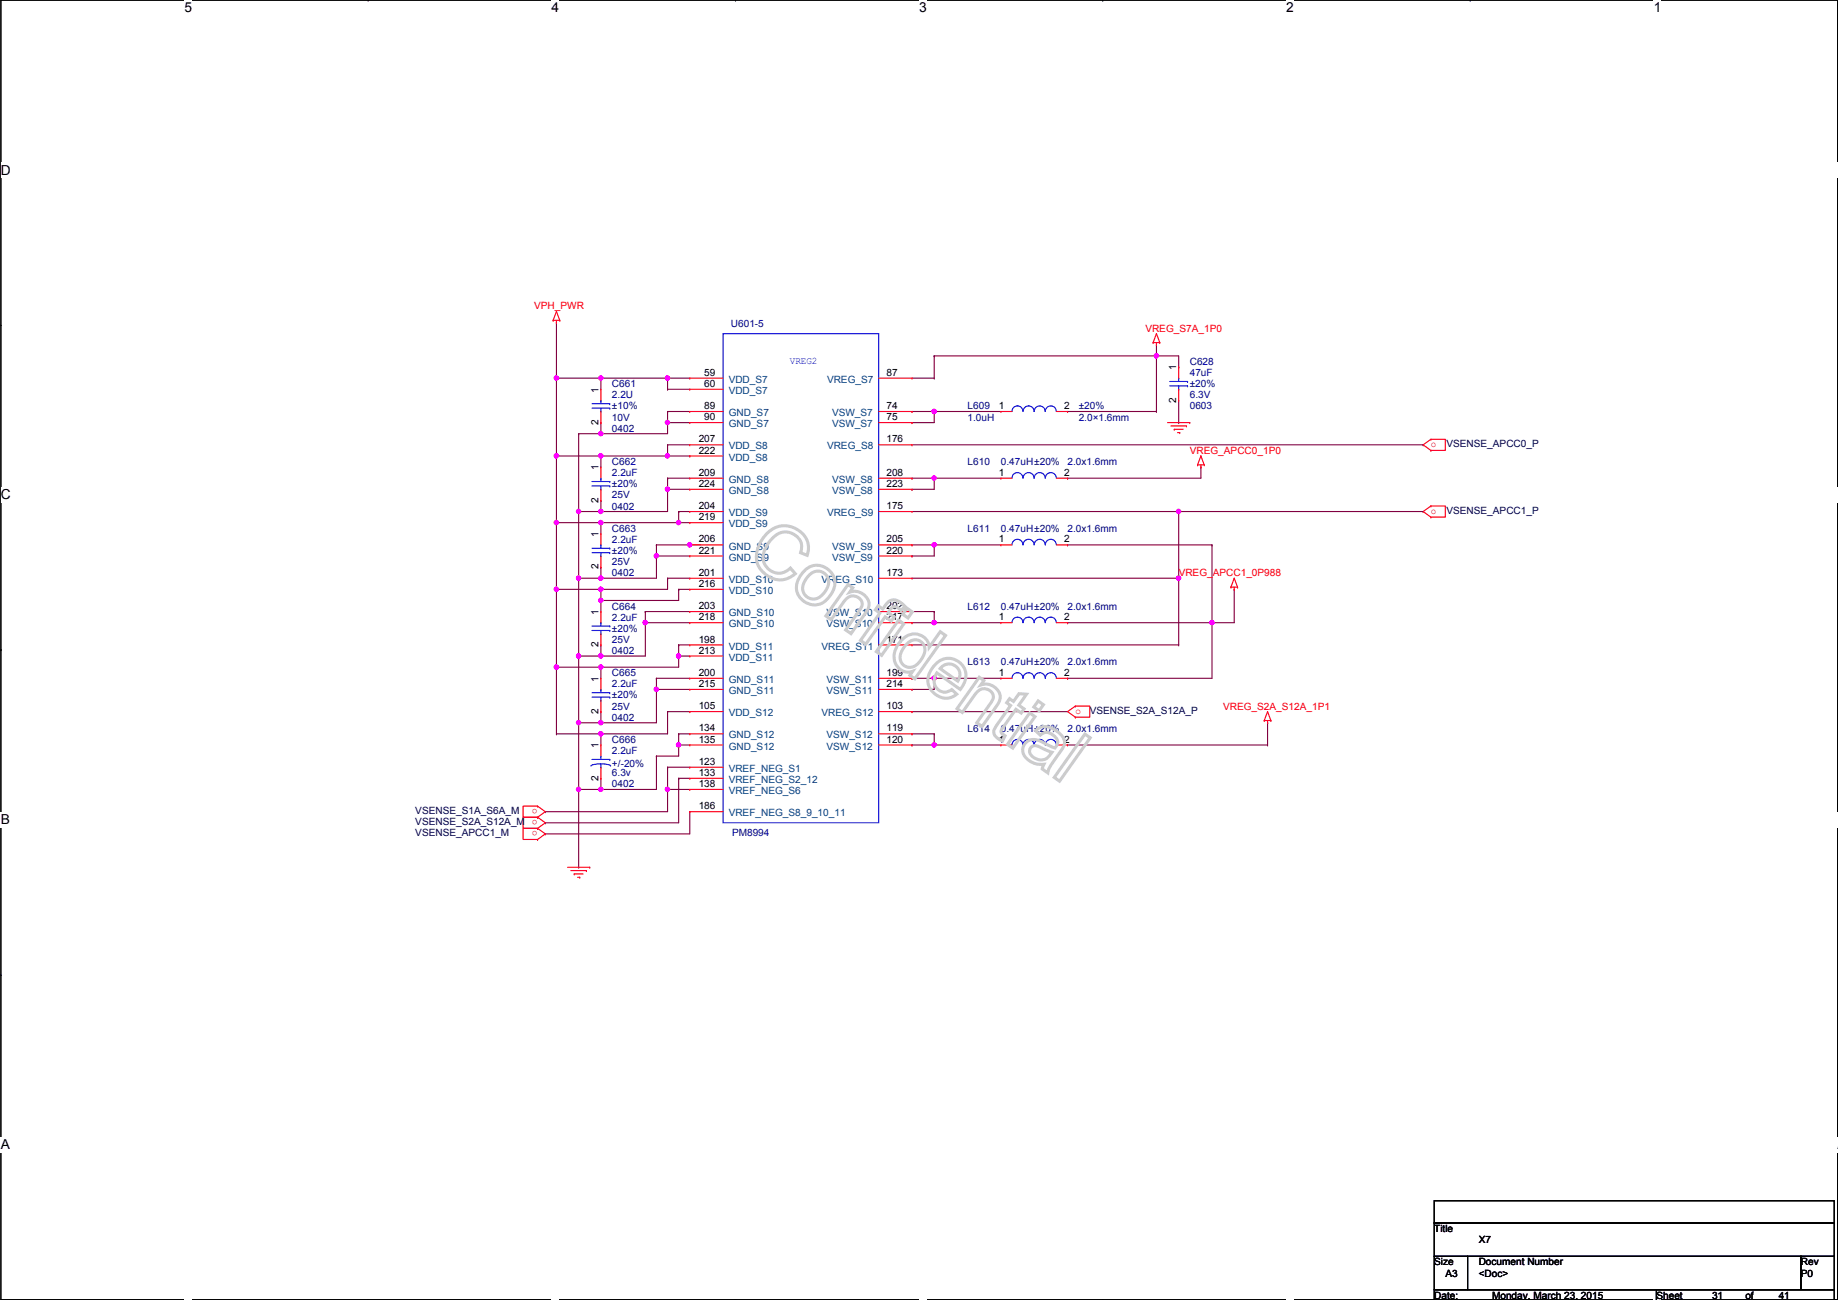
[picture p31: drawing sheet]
<svg xmlns="http://www.w3.org/2000/svg" width="420mm" height="297mm" viewBox="0 0 420 297" stroke-linecap="round" stroke-linejoin="round" font-family="sans-serif">
<defs><g id="words">
<g font-size="3.1">
<text x="42.2" y="2.8">5</text>
<text x="126.1" y="2.8">4</text>
<text x="210.1" y="2.8">3</text>
<text x="294" y="2.8">2</text>
<text x="378" y="2.8">1</text>
<text x=".2" y="39.9">D</text>
<text x=".2" y="114.1">C</text>
<text x=".2" y="188.4">B</text>
<text x=".2" y="262.6">A</text>
<text x="420.1" y="262.6">A</text>
</g>
<g font-size="2.3" fill="#f00">
<text x="122.1" y="70.7">VPH_PWR</text>
<text x="261.8" y="75.8">VREG_S7A_1P0</text>
<text x="272" y="103.7">VREG_APCC0_1P0</text>
<text x="327.1" y="102.2">o</text>
<text x="327.1" y="117.5">o</text>
<text x="269.4" y="131.7">VREG_APCC1_0P988</text>
<text x="245.8" y="163.2">o</text>
<text x="279.6" y="162.1">VREG_S2A_S12A_1P1</text>
<text x="122.9" y="184.8" transform="rotate(180 122.9 184.8)">o</text>
<text x="122.9" y="187.4" transform="rotate(180 122.9 187.4)">o</text>
<text x="122.9" y="189.9" transform="rotate(180 122.9 189.9)">o</text>
</g>
<g font-size="2.3" fill="#000080">
<text x="167.1" y="74.8">U601-5</text>
<text x="272" y="83.4">C628</text>
<text x="139.9" y="88.5">C661</text>
<text x="272" y="85.9">47uF</text>
<text x="272" y="88.5">±20%</text>
<text x="139.9" y="91">2.2U</text>
<text x="139.9" y="93.6">±10%</text>
<text x="221.2" y="93.6">L609</text>
<text x="246.6" y="93.6">±20%</text>
<text x="272" y="93.6">0603</text>
<text x="272" y="91">6.3V</text>
<text x="139.9" y="98.6">0402</text>
<text x="139.9" y="96.1">10V</text>
<text x="221.2" y="96.1">1.0uH</text>
<text x="246.6" y="96.1">2.0×1.6mm</text>
<text x="139.9" y="106.3">C662</text>
<text x="221.2" y="106.3">L610</text>
<text x="228.8" y="106.3">0.47uH±20%</text>
<text x="244" y="106.3">2.0x1.6mm</text>
<text x="139.9" y="108.8">2.2uF</text>
<text x="139.9" y="113.9">25V</text>
<text x="139.9" y="111.3">±20%</text>
<text x="139.9" y="116.4">0402</text>
<text x="139.9" y="121.5">C663</text>
<text x="139.9" y="124">2.2uF</text>
<text x="221.2" y="121.5">L611</text>
<text x="228.8" y="121.5">0.47uH±20%</text>
<text x="244" y="121.5">2.0x1.6mm</text>
<text x="139.9" y="131.7">0402</text>
<text x="139.9" y="129.1">25V</text>
<text x="139.9" y="126.6">±20%</text>
<text x="139.9" y="139.3">C664</text>
<text x="139.9" y="141.8">2.2uF</text>
<text x="221.2" y="139.3">L612</text>
<text x="228.8" y="139.3">0.47uH±20%</text>
<text x="244" y="139.3">2.0x1.6mm</text>
<text x="139.9" y="149.4">0402</text>
<text x="139.9" y="146.9">25V</text>
<text x="139.9" y="144.4">±20%</text>
<text x="139.9" y="154.5">C665</text>
<text x="221.2" y="152">L613</text>
<text x="228.8" y="152">0.47uH±20%</text>
<text x="244" y="152">2.0x1.6mm</text>
<text x="139.9" y="157.1">2.2uF</text>
<text x="139.9" y="159.6">±20%</text>
<text x="139.9" y="164.7">0402</text>
<text x="139.9" y="162.1">25V</text>
<text x="221.2" y="167.2">L614</text>
<text x="228.8" y="167.2">0.47uH±20%</text>
<text x="244" y="167.2">2.0x1.6mm</text>
<text x="139.9" y="169.8">C666</text>
<text x="139.9" y="172.3">2.2uF</text>
<text x="139.9" y="179.9">0402</text>
<text x="139.9" y="177.4">6.3v</text>
<text x="139.9" y="175.3">+/-20%</text>
<text x="167.3" y="191.1">PM8994</text>
</g>
<text font-size="2.3" fill="#00f" x="180.5" y="83.2">VREG2</text>
<g font-size="2.3">
<text x="136.8" y="89.7" transform="rotate(-90 136.8 89.7)">1</text>
<text x="161" y="85.9">59</text>
<text x="161" y="88.4">60</text>
<text x="202.6" y="85.9">87</text>
<text x="268.9" y="84.6" transform="rotate(-90 268.9 84.6)">1</text>
<text x="161" y="93.5">89</text>
<text x="202.6" y="93.5">74</text>
<text x="228.3" y="93.5">1</text>
<text x="243.3" y="93.5">2</text>
<text x="268.9" y="92" transform="rotate(-90 268.9 92)">2</text>
<text x="136.8" y="97.1" transform="rotate(-90 136.8 97.1)">2</text>
<text x="159.7" y="101.1">207</text>
<text x="161" y="96">90</text>
<text x="202.6" y="101.1">176</text>
<text x="202.6" y="96">75</text>
<text x="136.8" y="107.5" transform="rotate(-90 136.8 107.5)">1</text>
<text x="159.7" y="103.6">222</text>
<text x="159.7" y="108.7">209</text>
<text x="159.7" y="111.3">224</text>
<text x="202.6" y="108.7">208</text>
<text x="202.6" y="111.3">223</text>
<text x="228.3" y="108.7">1</text>
<text x="243.3" y="108.7">2</text>
<text x="136.8" y="114.9" transform="rotate(-90 136.8 114.9)">2</text>
<text x="159.7" y="116.3">204</text>
<text x="159.7" y="118.9">219</text>
<text x="202.6" y="116.3">175</text>
<text x="136.8" y="122.7" transform="rotate(-90 136.8 122.7)">1</text>
<text x="159.7" y="124">206</text>
<text x="202.6" y="124">205</text>
<text x="228.3" y="124">1</text>
<text x="243.3" y="124">2</text>
<text x="136.8" y="130.1" transform="rotate(-90 136.8 130.1)">2</text>
<text x="159.7" y="131.6">201</text>
<text x="159.7" y="126.5">221</text>
<text x="202.6" y="131.6">173</text>
<text x="202.6" y="126.5">220</text>
<text x="159.7" y="134.1">216</text>
<text x="136.8" y="140.5" transform="rotate(-90 136.8 140.5)">1</text>
<text x="159.7" y="139.2">203</text>
<text x="159.7" y="141.7">218</text>
<text x="202.6" y="139.2">202</text>
<text x="202.6" y="141.7">217</text>
<text x="228.3" y="141.7">1</text>
<text x="243.3" y="141.7">2</text>
<text x="136.8" y="147.9" transform="rotate(-90 136.8 147.9)">2</text>
<text x="159.7" y="146.8">198</text>
<text x="159.7" y="149.4">213</text>
<text x="202.6" y="146.8">171</text>
<text x="136.8" y="155.7" transform="rotate(-90 136.8 155.7)">1</text>
<text x="159.7" y="154.4">200</text>
<text x="202.6" y="154.4">199</text>
<text x="228.3" y="154.4">1</text>
<text x="243.3" y="154.4">2</text>
<text x="159.7" y="157">215</text>
<text x="202.6" y="157">214</text>
<text x="136.8" y="163.1" transform="rotate(-90 136.8 163.1)">2</text>
<text x="159.7" y="162.1">105</text>
<text x="159.7" y="167.1">134</text>
<text x="202.6" y="162.1">103</text>
<text x="202.6" y="167.1">119</text>
<text x="136.8" y="171" transform="rotate(-90 136.8 171)">1</text>
<text x="159.7" y="169.7">135</text>
<text x="202.6" y="169.7">120</text>
<text x="228.3" y="169.7">1</text>
<text x="243.3" y="169.7">2</text>
<text x="136.8" y="178.4" transform="rotate(-90 136.8 178.4)">2</text>
<text x="159.7" y="174.8">123</text>
<text x="159.7" y="177.3">133</text>
<text x="159.7" y="179.8">138</text>
<text x="159.7" y="184.9">186</text>
<text x="327.9" y="281.5">Title</text>
<text x="338" y="284.1">X7</text>
<text x="327.9" y="289.1">Size</text>
<text x="330.4" y="291.7">A3</text>
<text x="338" y="289.1">Document Number</text>
<text x="338" y="291.7">&lt;Doc&gt;</text>
<text x="411.7" y="291.7">P0</text>
<text x="411.7" y="289.1">Rev</text>
<text x="327.9" y="296.8">Date:</text>
<text x="341.1" y="296.8">Monday, March 23, 2015</text>
<text x="378.7" y="296.8">Sheet</text>
<text x="391.4" y="296.8">31</text>
<text x="399" y="296.8">of</text>
<text x="406.6" y="296.8">41</text>
</g>
<g font-size="2.3" fill="#004080">
<text x="166.6" y="87.5">VDD_S7</text>
<text x="189" y="87.5">VREG_S7</text>
<text x="166.6" y="90">VDD_S7</text>
<text x="166.6" y="95.1">GND_S7</text>
<text x="190.2" y="95.1">VSW_S7</text>
<text x="166.6" y="97.6">GND_S7</text>
<text x="190.2" y="97.6">VSW_S7</text>
<text x="166.6" y="102.7">VDD_S8</text>
<text x="166.6" y="105.2">VDD_S8</text>
<text x="189" y="102.7">VREG_S8</text>
<text x="166.6" y="110.3">GND_S8</text>
<text x="166.6" y="112.9">GND_S8</text>
<text x="190.2" y="110.3">VSW_S8</text>
<text x="190.2" y="112.9">VSW_S8</text>
<text x="166.6" y="117.9">VDD_S9</text>
<text x="189" y="117.9">VREG_S9</text>
<text x="166.6" y="120.5">VDD_S9</text>
<text x="166.6" y="125.6">GND_S9</text>
<text x="190.2" y="125.6">VSW_S9</text>
<text x="166.6" y="128.1">GND_S9</text>
<text x="190.2" y="128.1">VSW_S9</text>
<text x="166.6" y="133.2">VDD_S10</text>
<text x="166.6" y="135.7">VDD_S10</text>
<text x="187.8" y="133.2">VREG_S10</text>
<text x="166.6" y="140.8">GND_S10</text>
<text x="166.6" y="143.3">GND_S10</text>
<text x="188.9" y="140.8">VSW_S10</text>
<text x="188.9" y="143.3">VSW_S10</text>
<text x="166.6" y="148.4">VDD_S11</text>
<text x="187.8" y="148.4">VREG_S11</text>
<text x="166.6" y="151">VDD_S11</text>
<text x="166.6" y="156">GND_S11</text>
<text x="166.6" y="158.6">GND_S11</text>
<text x="188.9" y="156">VSW_S11</text>
<text x="188.9" y="158.6">VSW_S11</text>
<text x="166.6" y="163.7">VDD_S12</text>
<text x="187.8" y="163.7">VREG_S12</text>
<text x="166.6" y="168.7">GND_S12</text>
<text x="166.6" y="171.3">GND_S12</text>
<text x="188.9" y="168.7">VSW_S12</text>
<text x="188.9" y="171.3">VSW_S12</text>
<text x="166.6" y="176.4">VREF_NEG_S1</text>
<text x="166.6" y="178.9">VREF_NEG_S2_12</text>
<text x="166.6" y="181.4">VREF_NEG_S6</text>
<text x="166.6" y="186.5">VREF_NEG_S8_9_10_11</text>
</g>
<g font-size="2.3" fill="#000040">
<text x="330.7" y="102.2">VSENSE_APCC0_P</text>
<text x="330.7" y="117.4">VSENSE_APCC1_P</text>
<text x="249.1" y="163.2">VSENSE_S2A_S12A_P</text>
<text x="94.9" y="186">VSENSE_S1A_S6A_M</text>
<text x="94.9" y="188.6">VSENSE_S2A_S12A_M</text>
<text x="94.9" y="191.1">VSENSE_APCC1_M</text>
</g>
</g></defs>
<path d="M.2 0h419.9v297h-419.9z" fill="none" stroke="#000" stroke-width=".25"/>
<g fill="#fff">
<path d="M42.2 0h1.7v3.5h-1.7z"/>
<path d="M42.2 297l1.7 .1z"/>
</g>
<path d="M84.1 0h.1M84.1 297h.1" fill="none" stroke="#000" stroke-width=".25"/>
<g fill="#fff">
<path d="M126.1 0h1.7v3.5h-1.7z"/>
<path d="M126.1 297l1.7 .1z"/>
</g>
<path d="M168.1 0h.1M168.1 297h.1" fill="none" stroke="#000" stroke-width=".25"/>
<g fill="#fff">
<path d="M210.1 0h1.7v3.5h-1.7z"/>
<path d="M210.1 297l1.7 .1z"/>
</g>
<path d="M252.1 0h.1M252.1 297h.1" fill="none" stroke="#000" stroke-width=".25"/>
<g fill="#fff">
<path d="M294 0h1.8v3.5h-1.8z"/>
<path d="M294 297l1.8 .1z"/>
</g>
<path d="M336.1 0h.1M336.1 297h.1" fill="none" stroke="#000" stroke-width=".25"/>
<g fill="#fff">
<path d="M378 0h1.8v3.5h-1.8z"/>
<path d="M378 297l1.8 .1z"/>
<path d="M.2 37.1h2.2v3.5h-2.2z"/>
<path d="M420.1 37.1h.1v3.5h-.1z"/>
<path d="M.2 111.3h2.2v3.5h-2.2z"/>
<path d="M420.1 111.3h.1v3.5h-.1z"/>
</g>
<path d="M.2 74.3h.1M420.1 74.3h.1" fill="none" stroke="#000" stroke-width=".25"/>
<g fill="#fff">
<path d="M.2 185.6h2.1v3.5h-2.1z"/>
<path d="M420.1 185.6h.1v3.5h-.1z"/>
</g>
<path d="M.2 148.5h.1M420.1 148.5h.1" fill="none" stroke="#000" stroke-width=".25"/>
<path d="M.2 148.5h.1M420.1 148.5h.1" fill="none" stroke="#000" stroke-width=".23"/>
<g fill="#fff">
<path d="M.2 259.8h2.1v3.5h-2.1z"/>
<path d="M420.1 259.8h.1v3.5h-.1z"/>
</g>
<path d="M.2 222.7h.1M420.1 222.7h.1" fill="none" stroke="#000" stroke-width=".25"/>
<path d="M152.6 86.4h.1M152.6 86.4h5.1" fill="none" stroke="#800040" stroke-width=".25"/>
<circle cx="152.6" cy="86.4" r=".49" fill="#f0f"/>
<circle cx="152.6" cy="86.4" r=".49" fill="none" stroke="#f0f" stroke-width=".25"/>
<path d="M137.4 86.4h.1M137.4 86.4h15.2M137.4 86.4v2.5M152.6 86.4h.1M152.6 88.9h.1M152.6 94h.1M152.6 96.6h.1M152.6 86.4v2.5M152.6 94v2.6M152.6 88.9h5.1M152.6 94h5.1M152.6 96.6h5.1" fill="none" stroke="#800040" stroke-width=".25"/>
<circle cx="152.6" cy="96.5" r=".49" fill="#f0f"/>
<circle cx="152.6" cy="96.5" r=".49" fill="none" stroke="#f0f" stroke-width=".25"/>
<path d="M137.4 99.1h.1M137.4 96.6h.1M137.4 96.6v2.5M152.6 96.6h.1M152.6 96.6v2.5h-15.2M137.4 104.2h.1M137.4 104.2v2.5M137.4 104.2h15.2M152.6 104.2h.1M152.6 109.3h.1M152.6 109.3v2.5M152.6 109.3h5.1" fill="none" stroke="#800040" stroke-width=".25"/>
<circle cx="152.6" cy="111.8" r=".49" fill="#f0f"/>
<circle cx="152.6" cy="111.8" r=".49" fill="none" stroke="#f0f" stroke-width=".25"/>
<path d="M137.4 116.9h.1M152.6 111.8h.1M152.6 111.8h5.1M152.6 111.8v5.1h-15.2M155.1 116.9h.1M155.1 119.4h.1M155.1 116.9h2.6M155.1 119.4h2.6" fill="none" stroke="#800040" stroke-width=".25"/>
<circle cx="155.1" cy="119.4" r=".49" fill="#f0f"/>
<circle cx="155.1" cy="119.4" r=".49" fill="none" stroke="#f0f" stroke-width=".25"/>
<path d="M137.4 119.4h.1M137.4 119.4v2.6M155.1 116.9h.1M155.1 116.9v2.5h-17.7M150.1 124.5h.1M150.1 124.5h10.1M157.7 124.5h.1" fill="none" stroke="#800040" stroke-width=".25"/>
<circle cx="157.7" cy="124.5" r=".49" fill="#f0f"/>
<circle cx="157.7" cy="124.5" r=".49" fill="none" stroke="#f0f" stroke-width=".25"/>
<path d="M150.1 124.5h.1M150.1 127h.1M150.1 124.5v2.5M150.1 127h7.6" fill="none" stroke="#800040" stroke-width=".25"/>
<circle cx="150" cy="127" r=".49" fill="#f0f"/>
<circle cx="150" cy="127" r=".49" fill="none" stroke="#f0f" stroke-width=".25"/>
<path d="M137.4 132.1h.1M137.4 129.6h.1M137.4 129.6v2.5M150.1 127h.1M150.1 127v5.1h-12.7" fill="none" stroke="#800040" stroke-width=".25"/>
<circle cx="137.3" cy="132.1" r=".49" fill="#f0f"/>
<circle cx="137.3" cy="132.1" r=".49" fill="none" stroke="#f0f" stroke-width=".25"/>
<g fill="none" stroke="#800040" stroke-width=".25">
<path d="M137.4 137.2h.1M137.4 134.7h.1M147.5 139.7h.1M147.5 139.7h10.2M147.5 139.7v10.2M152.6 132.1h.1M152.6 132.1v2.6h-15.2M152.6 132.1h5.1M155.1 134.7h.1M155.1 134.7h2.6M155.1 134.7v2.5h-17.7M147.5 142.3h.1"/>
<path d="M147.5 142.3h10.2"/>
</g>
<circle cx="147.5" cy="142.3" r=".49" fill="#f0f"/>
<circle cx="147.5" cy="142.3" r=".49" fill="none" stroke="#f0f" stroke-width=".25"/>
<path d="M137.4 149.9h.1M137.4 147.4h.1M137.4 149.9h10.1M137.4 147.4v2.5" fill="none" stroke="#800040" stroke-width=".25"/>
<circle cx="137.3" cy="149.9" r=".49" fill="#f0f"/>
<circle cx="137.3" cy="149.9" r=".49" fill="none" stroke="#f0f" stroke-width=".25"/>
<path d="M137.4 137.2h.1M137.4 137.2v2.5" fill="none" stroke="#800040" stroke-width=".25"/>
<circle cx="137.3" cy="137.2" r=".49" fill="#f0f"/>
<circle cx="137.3" cy="137.2" r=".49" fill="none" stroke="#f0f" stroke-width=".25"/>
<path d="M137.4 134.7h.1M137.4 134.7v2.5M155.1 147.4h.1M155.1 147.4h2.6M155.1 147.4v2.5" fill="none" stroke="#800040" stroke-width=".25"/>
<circle cx="155.1" cy="149.9" r=".49" fill="#f0f"/>
<circle cx="155.1" cy="149.9" r=".49" fill="none" stroke="#f0f" stroke-width=".25"/>
<path d="M137.4 152.4h.1M137.4 152.4v2.6M150.1 155h.1M150.1 157.5h.1M150.1 155h7.6M150.1 155v2.5M150.1 157.5h7.6M155.1 149.9h.1M155.1 149.9h2.6M155.1 149.9v2.5h-17.7" fill="none" stroke="#800040" stroke-width=".25"/>
<circle cx="150" cy="157.5" r=".49" fill="#f0f"/>
<circle cx="150" cy="157.5" r=".49" fill="none" stroke="#f0f" stroke-width=".25"/>
<path d="M150.1 157.5h.1M150.1 157.5v7.6h-12.7M137.4 165.1h.1M137.4 162.6h.1M137.4 162.6v2.5" fill="none" stroke="#800040" stroke-width=".25"/>
<circle cx="137.3" cy="165.1" r=".49" fill="#f0f"/>
<circle cx="137.3" cy="165.1" r=".49" fill="none" stroke="#f0f" stroke-width=".25"/>
<path d="M137.4 167.7h.1M137.4 167.7v2.5M152.6 162.6h.1M152.6 162.6h5.1M152.6 162.6v5.1h-15.2M155.1 167.7h.1M155.1 170.2h.1M155.1 167.7h2.6M155.1 167.7v2.5M155.1 170.2h2.6" fill="none" stroke="#800040" stroke-width=".25"/>
<circle cx="155.1" cy="170.2" r=".49" fill="#f0f"/>
<circle cx="155.1" cy="170.2" r=".49" fill="none" stroke="#f0f" stroke-width=".25"/>
<path d="M137.4 114.3h.1M137.4 114.3v2.6M137.4 177.8h.1M137.4 177.8v2.6M150.1 172.8h.1M150.1 172.8v7.6h-12.7M155.1 170.2h.1M155.1 170.2v2.6h-5M137.4 180.4h.1" fill="none" stroke="#800040" stroke-width=".25"/>
<circle cx="137.3" cy="116.9" r=".49" fill="#f0f"/>
<circle cx="137.3" cy="116.9" r=".49" fill="none" stroke="#f0f" stroke-width=".25"/>
<path d="M152.6 175.3h.1M152.6 175.3v5.1M152.6 175.3h5.1M155.1 177.8h.1M155.1 177.8h2.6M155.1 177.8v10.2h-30.4M124.7 185.5h.1M124.7 188h.1M124.7 185.5h27.9M152.6 180.4h.1M152.6 180.4h5.1" fill="none" stroke="#800040" stroke-width=".25"/>
<circle cx="152.6" cy="180.4" r=".49" fill="#f0f"/>
<circle cx="152.6" cy="180.4" r=".49" fill="none" stroke="#f0f" stroke-width=".25"/>
<path d="M208.5 94h.1M208.5 94h5.1M124.7 190.5h.1M152.6 180.4h.1M152.6 180.4v5.1M157.7 185.5h.1M157.7 185.5v5h-33" fill="none" stroke="#800040" stroke-width=".25"/>
<circle cx="213.5" cy="94" r=".49" fill="#f0f"/>
<circle cx="213.5" cy="94" r=".49" fill="none" stroke="#f0f" stroke-width=".25"/>
<path d="M208.5 96.6h.1M213.6 94h.1M213.6 94v2.6h-5.1M213.6 94h15.2M208.5 109.3h.1M208.5 109.3h5.1" fill="none" stroke="#800040" stroke-width=".25"/>
<circle cx="213.5" cy="109.2" r=".49" fill="#f0f"/>
<circle cx="213.5" cy="109.2" r=".49" fill="none" stroke="#f0f" stroke-width=".25"/>
<path d="M208.5 111.8h.1M213.6 109.3h.1M213.6 109.3v2.5h-5.1M213.6 109.3h15.2M208.5 124.5h.1M208.5 124.5h5.1" fill="none" stroke="#800040" stroke-width=".25"/>
<circle cx="213.5" cy="124.5" r=".49" fill="#f0f"/>
<circle cx="213.5" cy="124.5" r=".49" fill="none" stroke="#f0f" stroke-width=".25"/>
<path d="M208.5 127h.1M213.6 124.5h.1M213.6 124.5v2.5h-5.1M213.6 124.5h15.2M208.5 142.3h.1M208.5 142.3h5.1" fill="none" stroke="#800040" stroke-width=".25"/>
<circle cx="213.5" cy="142.3" r=".49" fill="#f0f"/>
<circle cx="213.5" cy="142.3" r=".49" fill="none" stroke="#f0f" stroke-width=".25"/>
<path d="M208.5 139.7h.1M208.5 139.7h5.1M213.6 139.7h.1M213.6 139.7v2.6M208.5 157.5h.1M208.5 155h.1M208.5 157.5h5.1M208.5 155h5.1M213.6 142.3h.1M213.6 142.3h15.2" fill="none" stroke="#800040" stroke-width=".25"/>
<circle cx="213.5" cy="155" r=".49" fill="#f0f"/>
<circle cx="213.5" cy="155" r=".49" fill="none" stroke="#f0f" stroke-width=".25"/>
<path d="M213.6 155h.1M213.6 155h15.2M208.5 170.2h.1M208.5 170.2h5.1" fill="none" stroke="#800040" stroke-width=".25"/>
<circle cx="213.5" cy="170.2" r=".49" fill="#f0f"/>
<circle cx="213.5" cy="170.2" r=".49" fill="none" stroke="#f0f" stroke-width=".25"/>
<g fill="none" stroke="#800040" stroke-width=".25">
<path d="M208.5 86.4h5.1M213.6 86.4h.1M244 94h20.4M264.4 94h.1M208.5 101.6h116.8M208.5 116.9h60.9M244 109.3h.1M269.4 116.9h.1M274.5 106.7h.1M274.5 106.7v2.6h-30.5M325.3 101.6h.1M213.6 155h.1"/>
<path d="M213.6 155v2.5M208.5 167.7h.1M208.5 167.7h5.1M213.6 167.7h.1M213.6 170.2h.1M213.6 167.7v2.5M213.6 170.2h15.2"/>
</g>
<circle cx="269.4" cy="116.9" r=".49" fill="#f0f"/>
<circle cx="269.4" cy="116.9" r=".49" fill="none" stroke="#f0f" stroke-width=".25"/>
<path d="M208.5 132.1h60.9M269.4 132.1h.1" fill="none" stroke="#800040" stroke-width=".25"/>
<circle cx="269.4" cy="132.1" r=".49" fill="#f0f"/>
<circle cx="269.4" cy="132.1" r=".49" fill="none" stroke="#f0f" stroke-width=".25"/>
<path d="M244 124.5h.1M244 124.5h33.1M277.1 124.5h.1M277.1 124.5v30.5h-33.1M208.5 147.4h60.9M244 142.3h.1M244 155h.1M244 142.3h33.1M269.4 147.4h.1M277.1 142.3h.1" fill="none" stroke="#800040" stroke-width=".25"/>
<circle cx="277" cy="142.3" r=".49" fill="#f0f"/>
<circle cx="277" cy="142.3" r=".49" fill="none" stroke="#f0f" stroke-width=".25"/>
<path d="M127.2 86.4h.1M127.2 86.4h10.2M282.1 134.7h.1M282.1 134.7v7.6h-5M277.1 142.3h.1M208.5 162.6h.1M208.5 162.6h35.5M244 170.2h45.8M289.8 170.2h.1M289.8 165.1h.1M289.8 165.1v5.1" fill="none" stroke="#800040" stroke-width=".25"/>
<circle cx="137.3" cy="86.4" r=".49" fill="#f0f"/>
<circle cx="137.3" cy="86.4" r=".49" fill="none" stroke="#f0f" stroke-width=".25"/>
<path d="M127.2 73.7h.1M127.2 73.7v12.7" fill="none" stroke="#800040" stroke-width=".25"/>
<circle cx="127.2" cy="86.4" r=".49" fill="#f0f"/>
<circle cx="127.2" cy="86.4" r=".49" fill="none" stroke="#f0f" stroke-width=".25"/>
<path d="M127.2 104.2h.1M127.2 104.2h10.2" fill="none" stroke="#800040" stroke-width=".25"/>
<circle cx="137.3" cy="104.2" r=".49" fill="#f0f"/>
<circle cx="137.3" cy="104.2" r=".49" fill="none" stroke="#f0f" stroke-width=".25"/>
<path d="M127.2 86.4h.1M127.2 86.4v17.8M127.2 119.4h.1M127.2 119.4h10.2" fill="none" stroke="#800040" stroke-width=".25"/>
<circle cx="137.3" cy="119.4" r=".49" fill="#f0f"/>
<circle cx="137.3" cy="119.4" r=".49" fill="none" stroke="#f0f" stroke-width=".25"/>
<path d="M127.2 104.2h.1M127.2 104.2v15.2" fill="none" stroke="#800040" stroke-width=".25"/>
<circle cx="127.2" cy="119.4" r=".49" fill="#f0f"/>
<circle cx="127.2" cy="119.4" r=".49" fill="none" stroke="#f0f" stroke-width=".25"/>
<circle cx="127.2" cy="104.2" r=".49" fill="#f0f"/>
<circle cx="127.2" cy="104.2" r=".49" fill="none" stroke="#f0f" stroke-width=".25"/>
<path d="M127.2 134.7h.1M127.2 134.7h10.2" fill="none" stroke="#800040" stroke-width=".25"/>
<circle cx="137.3" cy="134.6" r=".49" fill="#f0f"/>
<circle cx="137.3" cy="134.6" r=".49" fill="none" stroke="#f0f" stroke-width=".25"/>
<path d="M127.2 119.4h.1M127.2 119.4v15.3M127.2 152.4h.1M127.2 152.4h10.2" fill="none" stroke="#800040" stroke-width=".25"/>
<circle cx="137.3" cy="152.4" r=".49" fill="#f0f"/>
<circle cx="137.3" cy="152.4" r=".49" fill="none" stroke="#f0f" stroke-width=".25"/>
<path d="M127.2 134.7h.1M127.2 134.7v17.7" fill="none" stroke="#800040" stroke-width=".25"/>
<circle cx="127.2" cy="152.4" r=".49" fill="#f0f"/>
<circle cx="127.2" cy="152.4" r=".49" fill="none" stroke="#f0f" stroke-width=".25"/>
<circle cx="127.2" cy="134.6" r=".49" fill="#f0f"/>
<circle cx="127.2" cy="134.6" r=".49" fill="none" stroke="#f0f" stroke-width=".25"/>
<path d="M127.2 167.7h.1M127.2 167.7h10.2" fill="none" stroke="#800040" stroke-width=".25"/>
<circle cx="137.3" cy="167.7" r=".49" fill="#f0f"/>
<circle cx="137.3" cy="167.7" r=".49" fill="none" stroke="#f0f" stroke-width=".25"/>
<path d="M152.6 101.6h.1M152.6 104.2h.1M152.6 101.6h5.1M152.6 101.6v2.6M152.6 104.2h5.1M157.7 104.2h.1M127.2 152.4h.1M127.2 152.4v15.3" fill="none" stroke="#800040" stroke-width=".25"/>
<circle cx="152.6" cy="104.2" r=".49" fill="#f0f"/>
<circle cx="152.6" cy="104.2" r=".49" fill="none" stroke="#f0f" stroke-width=".25"/>
<path d="M132.3 99.1h.1M132.3 99.1h5.1" fill="none" stroke="#800040" stroke-width=".25"/>
<circle cx="137.3" cy="99.1" r=".49" fill="#f0f"/>
<circle cx="137.3" cy="99.1" r=".49" fill="none" stroke="#f0f" stroke-width=".25"/>
<path d="M132.3 99.1v17.8M132.3 116.9h.1" fill="none" stroke="#800040" stroke-width=".25"/>
<circle cx="132.3" cy="116.9" r=".49" fill="#f0f"/>
<circle cx="132.3" cy="116.9" r=".49" fill="none" stroke="#f0f" stroke-width=".25"/>
<path d="M132.3 116.9h.1M132.3 116.9h5.1M132.3 116.9v33M132.3 132.1h.1M132.3 132.1h5.1M132.3 149.9h.1" fill="none" stroke="#800040" stroke-width=".25"/>
<circle cx="132.3" cy="132.1" r=".49" fill="#f0f"/>
<circle cx="132.3" cy="132.1" r=".49" fill="none" stroke="#f0f" stroke-width=".25"/>
<circle cx="132.3" cy="149.9" r=".49" fill="#f0f"/>
<circle cx="132.3" cy="149.9" r=".49" fill="none" stroke="#f0f" stroke-width=".25"/>
<path d="M132.3 149.9h.1M132.3 149.9h5.1M132.3 149.9v30.5M132.3 165.1h.1M132.3 165.1h5.1M132.3 180.4h.1" fill="none" stroke="#800040" stroke-width=".25"/>
<circle cx="132.3" cy="165.1" r=".49" fill="#f0f"/>
<circle cx="132.3" cy="165.1" r=".49" fill="none" stroke="#f0f" stroke-width=".25"/>
<path d="M132.3 180.4h.1M132.3 180.4h5.1" fill="none" stroke="#800040" stroke-width=".25"/>
<circle cx="137.3" cy="180.4" r=".49" fill="#f0f"/>
<circle cx="137.3" cy="180.4" r=".49" fill="none" stroke="#f0f" stroke-width=".25"/>
<path d="M132.3 198.2h.1M132.3 180.4v17.8" fill="none" stroke="#800040" stroke-width=".25"/>
<circle cx="132.3" cy="180.4" r=".49" fill="#f0f"/>
<circle cx="132.3" cy="180.4" r=".49" fill="none" stroke="#f0f" stroke-width=".25"/>
<g fill="none" stroke="#800040" stroke-width=".25">
<path d="M264.4 78.8v15.2M213.6 81.3h.1M213.6 81.3h55.8v2.6M213.6 81.3v5.1M264.4 81.3h.1M269.4 96.6h.1M269.4 83.9h.1M269.4 91.5v5.1M269.4 116.9h.1M269.4 116.9h55.9M269.4 116.9v30.5M325.3 116.9h.1"/>
<path d="M269.4 132.1h.1"/>
</g>
<circle cx="264.3" cy="81.3" r=".49" fill="#f0f"/>
<circle cx="264.3" cy="81.3" r=".49" fill="none" stroke="#f0f" stroke-width=".25"/>
<g fill="none" stroke="#f00" stroke-width=".25">
<path d="M126.4 73.2h.1M126.4 73.2h1.6M127.2 73.7h.1M127.2 71.2h.1M127.2 73.2v.5M127.2 71.2l-.8 2M127.2 71.2l.8 2M128 73.2h.1M263.6 78.3h.1M263.6 78.3h1.5M264.4 78.8h.1M264.4 76.2h.1"/>
<path d="M264.4 78.3v.5M264.4 76.2l-.8 2.1M264.4 76.2l.7 2.1M265.1 78.3h.1M137.4 88.9h.1M137.4 96.6h.1M137.4 88.9v2.6M137.4 94v2.6M157.7 86.4h.1M157.7 88.9h.1M157.7 94h.1M157.7 96.6h.1"/>
<path d="M157.7 96.6h7.6M157.7 86.4h7.6M157.7 88.9h7.6M157.7 94h7.6M200.9 96.6h7.6M200.9 86.4h7.6M200.9 94h7.6M208.5 86.4h.1M208.5 94h.1M208.5 96.6h.1M228.8 94h.1M228.8 94h2.5"/>
<path d="M241.5 94h2.5M244 94h.1M266.9 96.6h5.1M267.7 97.3h3.5M268.4 98.1h.1M268.4 98.1h2.1M269.2 98.8h.5M269.4 83.9h.1M269.4 91.5h.1M269.4 83.9v2.5M269.4 88.9v2.6M269.7 98.8h.1"/>
<path d="M271.2 97.3h.1M272 96.6h.1M137.4 106.7h.1M137.4 114.3h.1M137.4 106.7v2.6M137.4 111.8v2.5M157.7 101.6h.1M157.7 104.2h.1M157.7 116.9h.1M157.7 119.4h.1M157.7 109.3h.1M157.7 111.8h.1"/>
<path d="M157.7 109.3h7.6M157.7 101.6h7.6M157.7 104.2h7.6M157.7 116.9h7.6M157.7 119.4h7.6M157.7 111.8h7.6M200.9 109.3h7.6M200.9 101.6h7.6M200.9 116.9h7.6M200.9 111.8h7.6M208.5 101.6h.1M208.5 116.9h.1"/>
<path d="M208.5 109.3h.1M208.5 111.8h.1M228.8 109.3h.1M228.8 109.3h2.5M241.5 109.3h2.5M244 109.3h.1M273.8 106.2h.1M273.8 106.2h1.5M274.5 106.7h.1M274.5 104.2h.1M274.5 106.2v.5M274.5 104.2l-.7 2"/>
<path d="M274.5 104.2l.8 2M275.3 106.2h.1M327.1 100.4h.1M327.1 102.9h.1M327.1 100.4h3.3v2.5h-3.3M327.1 115.6h.1M327.1 118.2h.1M327.1 115.6h3.3v2.6h-3.3M327.1 100.4l-1.8 1.2 1.8 1.3M327.1 115.6l-1.8 1.3 1.8 1.3M137.4 122h.1M137.4 129.6h.1"/>
<path d="M137.4 139.7h.1M137.4 122v2.5M137.4 127v2.6M137.4 139.7v2.6M157.7 132.1h.1M157.7 134.7h.1M157.7 124.5h.1M157.7 127h.1M157.7 139.7h.1M157.7 124.5h7.6M157.7 132.1h7.6M157.7 134.7h7.6"/>
<path d="M157.7 127h7.6M157.7 139.7h7.6M200.9 124.5h7.6M200.9 132.1h7.6M200.9 127h7.6M200.9 139.7h7.6M208.5 132.1h.1M208.5 124.5h.1M208.5 127h.1M208.5 139.7h.1M228.8 124.5h.1M228.8 124.5h2.5"/>
<path d="M241.5 124.5h2.5M244 124.5h.1M281.4 134.2h.1M281.4 134.2h1.5M282.1 134.7h.1M282.1 132.1h.1M282.1 134.2v.5M282.1 132.1l-.7 2.1M282.1 132.1l.8 2.1M282.9 134.2h.1M137.4 155h.1M137.4 147.4h.1"/>
<path d="M137.4 144.8v2.6M137.4 155v2.5M157.7 147.4h.1M157.7 149.9h.1M157.7 142.3h.1M157.7 155h.1M157.7 157.5h.1M157.7 142.3h7.6M157.7 147.4h7.6M157.7 149.9h7.6M157.7 155h7.6M157.7 157.5h7.6"/>
<path d="M200.9 142.3h7.6M200.9 147.4h7.6M200.9 155h7.6M200.9 157.5h7.6M208.5 147.4h.1M208.5 142.3h.1M208.5 155h.1M208.5 157.5h.1M228.8 142.3h.1M228.8 155h.1M228.8 142.3h2.5M228.8 155h2.5"/>
<path d="M241.5 142.3h2.5M241.5 155h2.5M244 142.3h.1M244 155h.1M137.4 162.6h.1M137.4 170.2h.1M137.4 177.8h.1M137.4 160.1v2.5M137.4 170.2v2.6M137.4 175.3v2.5M157.7 162.6h.1M157.7 167.7h.1"/>
<path d="M157.7 170.2h.1M157.7 175.3h.1M157.7 177.8h.1M157.7 170.2h7.6M157.7 162.6h7.6M157.7 167.7h7.6M157.7 175.3h7.6M157.7 177.8h7.6M200.9 170.2h7.6M200.9 162.6h7.6M200.9 167.7h7.6M208.5 162.6h.1"/>
<path d="M208.5 167.7h.1M208.5 170.2h.1M228.8 170.2h.1M228.8 170.2h2.5M241.5 170.2h2.5M244 170.2h.1M245.8 161.3h.1M245.8 163.9h.1M245.8 161.3h3.3v2.6h-3.3M245.8 161.3l-1.8 1.3 1.8 1.3M289 164.6h.1M289 164.6h1.5"/>
<path d="M289.8 165.1h.1M289.8 162.6h.1M289.8 164.6v.5M289.8 162.6l-.8 2M289.8 162.6l.7 2M290.5 164.6h.1M122.9 186.7h.1M122.9 184.2h.1M122.9 184.2h-3.3v2.5h3.3M122.9 189.3h.1M122.9 186.7h-3.3v2.6h3.3M122.9 191.8h.1"/>
<path d="M122.9 189.3h-3.3v2.5h3.3M122.9 184.2l1.8 1.3-1.8 1.2M122.9 186.7l1.8 1.3-1.8 1.3M122.9 189.3l1.8 1.2-1.8 1.3M129.7 198.2h5.1M130.5 198.9h3.6M131.3 199.7h.1M131.3 199.7h2M134.1 198.9h.1M134.8 198.2h.1M157.7 185.5h.1M157.7 180.4h.1"/>
<path d="M157.7 185.5h7.6M157.7 180.4h7.6M132 200.4h.5M132.5 200.4h.1"/>
</g>
<path d="M327.9 274.4h91.4v5h-91.4zM327.9 279.4h91.4v7.7h-91.4zM327.9 287.1h7.6v7.6h-7.6zM327.9 297.1v-2.4h50.8v2.4v-2.4h40.6v2.4M335.5 287.1h76.2v7.6h-76.2zM411.7 287.1h7.6v7.6h-7.6z" fill="none" stroke="#000" stroke-width=".25"/>
<g fill="none" stroke="#00f" stroke-width=".25">
<path d="M165.3 76.2h35.6v111.8h-35.6zM135.3 92.2h4.1M135.3 93.3h4.1M137.4 91.5h.1M137.4 94h.1M137.4 91.5v.7M137.4 93.3v.7M139.4 92.2h.1M139.4 93.3h.1M231.3 94a1.25 1.25 0 0 1 1.3-1.2 1.25 1.25 0 0 1 1.2 1.2 1.27 1.27 0 0 1 1.3-1.2 1.27 1.27 0 0 1 1.3 1.2M236.4 94a1.25 1.25 0 0 1 1.3-1.2 1.25 1.25 0 0 1 1.2 1.2 1.27 1.27 0 0 1 1.3-1.2 1.27 1.27 0 0 1 1.3 1.2M267.4 87.2h4.1"/>
<path d="M267.4 88.2h4.1M269.4 86.4h.1M269.4 88.9h.1M269.4 86.4v.8M269.4 88.2v.7M271.5 87.2h.1M271.5 88.2h.1M135.3 110h4.1M135.3 111h4.1M137.4 109.3h.1M137.4 111.8h.1M137.4 109.3v.7"/>
<path d="M137.4 111v.8M139.4 110h.1M139.4 111h.1M231.3 109.3a1.25 1.25 0 0 1 1.3-1.3 1.25 1.25 0 0 1 1.2 1.3 1.27 1.27 0 0 1 1.3-1.3 1.27 1.27 0 0 1 1.3 1.3M236.4 109.3a1.25 1.25 0 0 1 1.3-1.3 1.25 1.25 0 0 1 1.2 1.3 1.27 1.27 0 0 1 1.3-1.3 1.27 1.27 0 0 1 1.3 1.3M135.3 125.3h4.1M135.3 126.3h4.1M137.4 124.5h.1M137.4 127h.1M137.4 124.5v.8M137.4 126.3v.7M139.4 125.3h.1"/>
<path d="M139.4 126.3h.1M231.3 124.5a1.25 1.25 0 0 1 1.3-1.3 1.25 1.25 0 0 1 1.2 1.3 1.27 1.27 0 0 1 1.3-1.3 1.27 1.27 0 0 1 1.3 1.3M236.4 124.5a1.25 1.25 0 0 1 1.3-1.3 1.25 1.25 0 0 1 1.2 1.3 1.27 1.27 0 0 1 1.3-1.3 1.27 1.27 0 0 1 1.3 1.3M135.3 158.3h4.1M135.3 159.3h4.1M135.3 143h4.1M135.3 144.1h4.1M137.4 157.5h.1M137.4 142.3h.1M137.4 144.8h.1M137.4 142.3v.7M137.4 144.1v.7"/>
<path d="M137.4 157.5v.8M137.4 159.3v.8M139.4 158.3h.1M139.4 159.3h.1M139.4 143h.1M139.4 144.1h.1M231.3 142.3a1.25 1.25 0 0 1 1.3-1.3 1.25 1.25 0 0 1 1.2 1.3 1.27 1.27 0 0 1 1.3-1.3 1.27 1.27 0 0 1 1.3 1.3M231.3 155a1.25 1.25 0 0 1 1.3-1.3 1.25 1.25 0 0 1 1.2 1.3 1.27 1.27 0 0 1 1.3-1.3 1.27 1.27 0 0 1 1.3 1.3M236.4 142.3a1.25 1.25 0 0 1 1.3-1.3 1.25 1.25 0 0 1 1.2 1.3 1.27 1.27 0 0 1 1.3-1.3 1.27 1.27 0 0 1 1.3 1.3M236.4 155a1.25 1.25 0 0 1 1.3-1.3 1.25 1.25 0 0 1 1.2 1.3 1.27 1.27 0 0 1 1.3-1.3 1.27 1.27 0 0 1 1.3 1.3M135.1 175a5.4 5.4 0 0 1 4.5 0M135.3 173.5h4.1"/>
<path d="M137.4 160.1h.1M137.4 172.8h.1M137.4 175.3h.1M137.4 172.8v.7M137.4 174.5v.8M139.4 173.5h.1M231.3 170.2a1.25 1.25 0 0 1 1.3-1.2 1.25 1.25 0 0 1 1.2 1.2 1.27 1.27 0 0 1 1.3-1.2 1.27 1.27 0 0 1 1.3 1.2M236.4 170.2a1.25 1.25 0 0 1 1.3-1.2 1.25 1.25 0 0 1 1.2 1.2 1.27 1.27 0 0 1 1.3-1.2 1.27 1.27 0 0 1 1.3 1.2"/>
</g>
<circle cx="152.6" cy="86.4" r=".49" fill="#f0f"/>
<circle cx="152.6" cy="86.4" r=".49" fill="none" stroke="#f0f" stroke-width=".25"/>
<circle cx="152.6" cy="96.5" r=".49" fill="#f0f"/>
<circle cx="152.6" cy="96.5" r=".49" fill="none" stroke="#f0f" stroke-width=".25"/>
<circle cx="152.6" cy="111.8" r=".49" fill="#f0f"/>
<circle cx="152.6" cy="111.8" r=".49" fill="none" stroke="#f0f" stroke-width=".25"/>
<circle cx="155.1" cy="119.4" r=".49" fill="#f0f"/>
<circle cx="155.1" cy="119.4" r=".49" fill="none" stroke="#f0f" stroke-width=".25"/>
<circle cx="157.7" cy="124.5" r=".49" fill="#f0f"/>
<circle cx="157.7" cy="124.5" r=".49" fill="none" stroke="#f0f" stroke-width=".25"/>
<circle cx="150" cy="127" r=".49" fill="#f0f"/>
<circle cx="150" cy="127" r=".49" fill="none" stroke="#f0f" stroke-width=".25"/>
<circle cx="137.3" cy="132.1" r=".49" fill="#f0f"/>
<circle cx="137.3" cy="132.1" r=".49" fill="none" stroke="#f0f" stroke-width=".25"/>
<circle cx="147.5" cy="142.3" r=".49" fill="#f0f"/>
<circle cx="147.5" cy="142.3" r=".49" fill="none" stroke="#f0f" stroke-width=".25"/>
<circle cx="137.3" cy="149.9" r=".49" fill="#f0f"/>
<circle cx="137.3" cy="149.9" r=".49" fill="none" stroke="#f0f" stroke-width=".25"/>
<circle cx="137.3" cy="137.2" r=".49" fill="#f0f"/>
<circle cx="137.3" cy="137.2" r=".49" fill="none" stroke="#f0f" stroke-width=".25"/>
<circle cx="155.1" cy="149.9" r=".49" fill="#f0f"/>
<circle cx="155.1" cy="149.9" r=".49" fill="none" stroke="#f0f" stroke-width=".25"/>
<circle cx="150" cy="157.5" r=".49" fill="#f0f"/>
<circle cx="150" cy="157.5" r=".49" fill="none" stroke="#f0f" stroke-width=".25"/>
<circle cx="137.3" cy="165.1" r=".49" fill="#f0f"/>
<circle cx="137.3" cy="165.1" r=".49" fill="none" stroke="#f0f" stroke-width=".25"/>
<circle cx="155.1" cy="170.2" r=".49" fill="#f0f"/>
<circle cx="155.1" cy="170.2" r=".49" fill="none" stroke="#f0f" stroke-width=".25"/>
<circle cx="137.3" cy="116.9" r=".49" fill="#f0f"/>
<circle cx="137.3" cy="116.9" r=".49" fill="none" stroke="#f0f" stroke-width=".25"/>
<circle cx="152.6" cy="180.4" r=".49" fill="#f0f"/>
<circle cx="152.6" cy="180.4" r=".49" fill="none" stroke="#f0f" stroke-width=".25"/>
<circle cx="213.5" cy="94" r=".49" fill="#f0f"/>
<circle cx="213.5" cy="94" r=".49" fill="none" stroke="#f0f" stroke-width=".25"/>
<circle cx="213.5" cy="109.2" r=".49" fill="#f0f"/>
<circle cx="213.5" cy="109.2" r=".49" fill="none" stroke="#f0f" stroke-width=".25"/>
<circle cx="213.5" cy="124.5" r=".49" fill="#f0f"/>
<circle cx="213.5" cy="124.5" r=".49" fill="none" stroke="#f0f" stroke-width=".25"/>
<circle cx="213.5" cy="142.3" r=".49" fill="#f0f"/>
<circle cx="213.5" cy="142.3" r=".49" fill="none" stroke="#f0f" stroke-width=".25"/>
<circle cx="213.5" cy="155" r=".49" fill="#f0f"/>
<circle cx="213.5" cy="155" r=".49" fill="none" stroke="#f0f" stroke-width=".25"/>
<circle cx="213.5" cy="170.2" r=".49" fill="#f0f"/>
<circle cx="213.5" cy="170.2" r=".49" fill="none" stroke="#f0f" stroke-width=".25"/>
<circle cx="269.4" cy="116.9" r=".49" fill="#f0f"/>
<circle cx="269.4" cy="116.9" r=".49" fill="none" stroke="#f0f" stroke-width=".25"/>
<circle cx="269.4" cy="132.1" r=".49" fill="#f0f"/>
<circle cx="269.4" cy="132.1" r=".49" fill="none" stroke="#f0f" stroke-width=".25"/>
<circle cx="277" cy="142.3" r=".49" fill="#f0f"/>
<circle cx="277" cy="142.3" r=".49" fill="none" stroke="#f0f" stroke-width=".25"/>
<circle cx="137.3" cy="86.4" r=".49" fill="#f0f"/>
<circle cx="137.3" cy="86.4" r=".49" fill="none" stroke="#f0f" stroke-width=".25"/>
<circle cx="127.2" cy="86.4" r=".49" fill="#f0f"/>
<circle cx="127.2" cy="86.4" r=".49" fill="none" stroke="#f0f" stroke-width=".25"/>
<circle cx="137.3" cy="104.2" r=".49" fill="#f0f"/>
<circle cx="137.3" cy="104.2" r=".49" fill="none" stroke="#f0f" stroke-width=".25"/>
<circle cx="137.3" cy="119.4" r=".49" fill="#f0f"/>
<circle cx="137.3" cy="119.4" r=".49" fill="none" stroke="#f0f" stroke-width=".25"/>
<circle cx="127.2" cy="119.4" r=".49" fill="#f0f"/>
<circle cx="127.2" cy="119.4" r=".49" fill="none" stroke="#f0f" stroke-width=".25"/>
<circle cx="127.2" cy="104.2" r=".49" fill="#f0f"/>
<circle cx="127.2" cy="104.2" r=".49" fill="none" stroke="#f0f" stroke-width=".25"/>
<circle cx="137.3" cy="134.6" r=".49" fill="#f0f"/>
<circle cx="137.3" cy="134.6" r=".49" fill="none" stroke="#f0f" stroke-width=".25"/>
<circle cx="137.3" cy="152.4" r=".49" fill="#f0f"/>
<circle cx="137.3" cy="152.4" r=".49" fill="none" stroke="#f0f" stroke-width=".25"/>
<circle cx="127.2" cy="152.4" r=".49" fill="#f0f"/>
<circle cx="127.2" cy="152.4" r=".49" fill="none" stroke="#f0f" stroke-width=".25"/>
<circle cx="127.2" cy="134.6" r=".49" fill="#f0f"/>
<circle cx="127.2" cy="134.6" r=".49" fill="none" stroke="#f0f" stroke-width=".25"/>
<circle cx="137.3" cy="167.7" r=".49" fill="#f0f"/>
<circle cx="137.3" cy="167.7" r=".49" fill="none" stroke="#f0f" stroke-width=".25"/>
<circle cx="152.6" cy="104.2" r=".49" fill="#f0f"/>
<circle cx="152.6" cy="104.2" r=".49" fill="none" stroke="#f0f" stroke-width=".25"/>
<circle cx="137.3" cy="99.1" r=".49" fill="#f0f"/>
<circle cx="137.3" cy="99.1" r=".49" fill="none" stroke="#f0f" stroke-width=".25"/>
<circle cx="132.3" cy="116.9" r=".49" fill="#f0f"/>
<circle cx="132.3" cy="116.9" r=".49" fill="none" stroke="#f0f" stroke-width=".25"/>
<circle cx="132.3" cy="132.1" r=".49" fill="#f0f"/>
<circle cx="132.3" cy="132.1" r=".49" fill="none" stroke="#f0f" stroke-width=".25"/>
<circle cx="132.3" cy="149.9" r=".49" fill="#f0f"/>
<circle cx="132.3" cy="149.9" r=".49" fill="none" stroke="#f0f" stroke-width=".25"/>
<circle cx="132.3" cy="165.1" r=".49" fill="#f0f"/>
<circle cx="132.3" cy="165.1" r=".49" fill="none" stroke="#f0f" stroke-width=".25"/>
<circle cx="137.3" cy="180.4" r=".49" fill="#f0f"/>
<circle cx="137.3" cy="180.4" r=".49" fill="none" stroke="#f0f" stroke-width=".25"/>
<circle cx="132.3" cy="180.4" r=".49" fill="#f0f"/>
<circle cx="132.3" cy="180.4" r=".49" fill="none" stroke="#f0f" stroke-width=".25"/>
<circle cx="264.3" cy="81.3" r=".49" fill="#f0f"/>
<circle cx="264.3" cy="81.3" r=".49" fill="none" stroke="#f0f" stroke-width=".25"/>
<g fill="none" stroke="#ccc" stroke-width=".71" stroke-linecap="butt">
<path d="M175.2 122.1a5.5 5.5 0 0 1 5.9-1.7 5.5 5.5 0 0 1 3.7 4.9l-.3 1.6-1.5-.6a3.6 3.6 0 0 0-1.1-4 3.6 3.6 0 0 0-4.1-.3 7.1 7.1 0 0 0-3.4 5.8 3.6 3.6 0 0 0 2.5 3 3.6 3.6 0 0 0 3.8-1l1.1 1.3a5.4 5.4 0 0 1-6 .7 5.4 5.4 0 0 1-2.9-5.2 8.4 8.4 0 0 1 2.3-4.5zM184 130.3a4.1 4.1 0 0 1 5.8 .3 4.1 4.1 0 0 1-.3 5.9 4.1 4.1 0 0 1-5.9 .8 4.1 4.1 0 0 1-.5-6zM185.1 131.3a2.55 2.55 0 0 1 3.5-.2 2.55 2.55 0 0 1 .3 3.5 3.4 3.4 0 0 1-3.6 2.2 2.58 2.58 0 0 1-1.3-4.1zM193.9 133.5l1 .8-.7 1a3.1 3.1 0 0 1 3.4 .6 3.1 3.1 0 0 1 .8 3.3l-3.9 5.6-1.2-.9 3.1-4.3a2.04 2.04 0 0 0-.2-3.1 2.04 2.04 0 0 0-3 .7l-3.2 4.4-1.2-.9zM200.8 138.4l1 .7a3.3 3.3 0 0 1 2.3-2 3.6 3.6 0 0 1 2.8 1.5l-.9 .9a1.58 1.58 0 0 0-2.1-.7l-.9 1.2 1.4 1-.7 .9-1.4-1-4.4 6.3-1.2-.9 4.4-6.2-1-.8zM207.3 139l1.2 .8-.9 1.4-1.2-.9zM205.4 141.7l1.2 .9-5.1 7.1-1.2-.8zM206.1 146.3a3.5 3.5 0 0 1 3.7-1.4 3.5 3.5 0 0 1 2.6 3l2.5-3.6 1.2 .9-7 9.9-1.1-.8 .6-.9a3.4 3.4 0 0 1-3.4-1 3.4 3.4 0 0 1-.7-3.5l.6-1.4zM207.4 147a2.33 2.33 0 0 1 3.2-.3 2.33 2.33 0 0 1 .5 3.2 3.8 3.8 0 0 1-3.4 2.6 2.43 2.43 0 0 1-1.4-4zM214 151.6a4 4 0 0 1 5.7 .1 4 4 0 0 1 0 5.6l-.2 .2-5.3-3.8a2.56 2.56 0 0 0-.1 3.5 2.56 2.56 0 0 0 3.5 .4l1.1 1a4.1 4.1 0 0 1-4.7 .2 4.1 4.1 0 0 1-1.7-4.5l.5-1.1zM215.2 152.4a2.46 2.46 0 0 1 3.4-.1 2.46 2.46 0 0 1 .3 3.3l-4-2.8zM223.9 154.7l1 .8-.7 1a3.1 3.1 0 0 1 3.3 .6 3.1 3.1 0 0 1 .9 3.3l-3.9 5.6-1.2-.9 3.1-4.3a2.04 2.04 0 0 0-.2-3.1 2.04 2.04 0 0 0-3.1 .7l-3.1 4.4-1.2-.9z"/>
<path d="M230.8 159.6l.9 .7 1.2-1.8 1.8 .1-1.8 2.5 1.2 .9-.7 .9-1.2-.8-3 4.2a.94 .94 0 0 0-.4 .9 .94 .94 0 0 0 .8 .8l.2 .1-.6 1.2a2.33 2.33 0 0 1-1.9-2.6l3.7-5.5-.9-.6zM235.4 162.9l1.2 .8-5.1 7.2-1.2-.8zM235.7 170.7a1.85 1.85 0 0 1 2.5 .2l2.3 1a2.7 2.7 0 0 1-2.7 1.7 2.7 2.7 0 0 1-2.5-1.9zM236.7 166.9a3.4 3.4 0 0 1 4.8 .1 2.88 2.88 0 0 1 1.6 3.6l-1.8 2.7a7.2 7.2 0 0 0-1.8 3.3l-1.3-.9 .4-1.1a4.5 4.5 0 0 1-4.8-2.7 2.61 2.61 0 0 1 1.3-2.6 2.61 2.61 0 0 1 2.9 .1l3.2 1.5a1.75 1.75 0 0 0-.5-3 1.96 1.96 0 0 0-2.9 .1zM237.3 160.2l1.2 .8-1 1.4-1.2-.9zM248 167.7l1.2 .9-7 9.9-1.2-.9z"/>
</g>
<use href="#words"/>
</svg>
